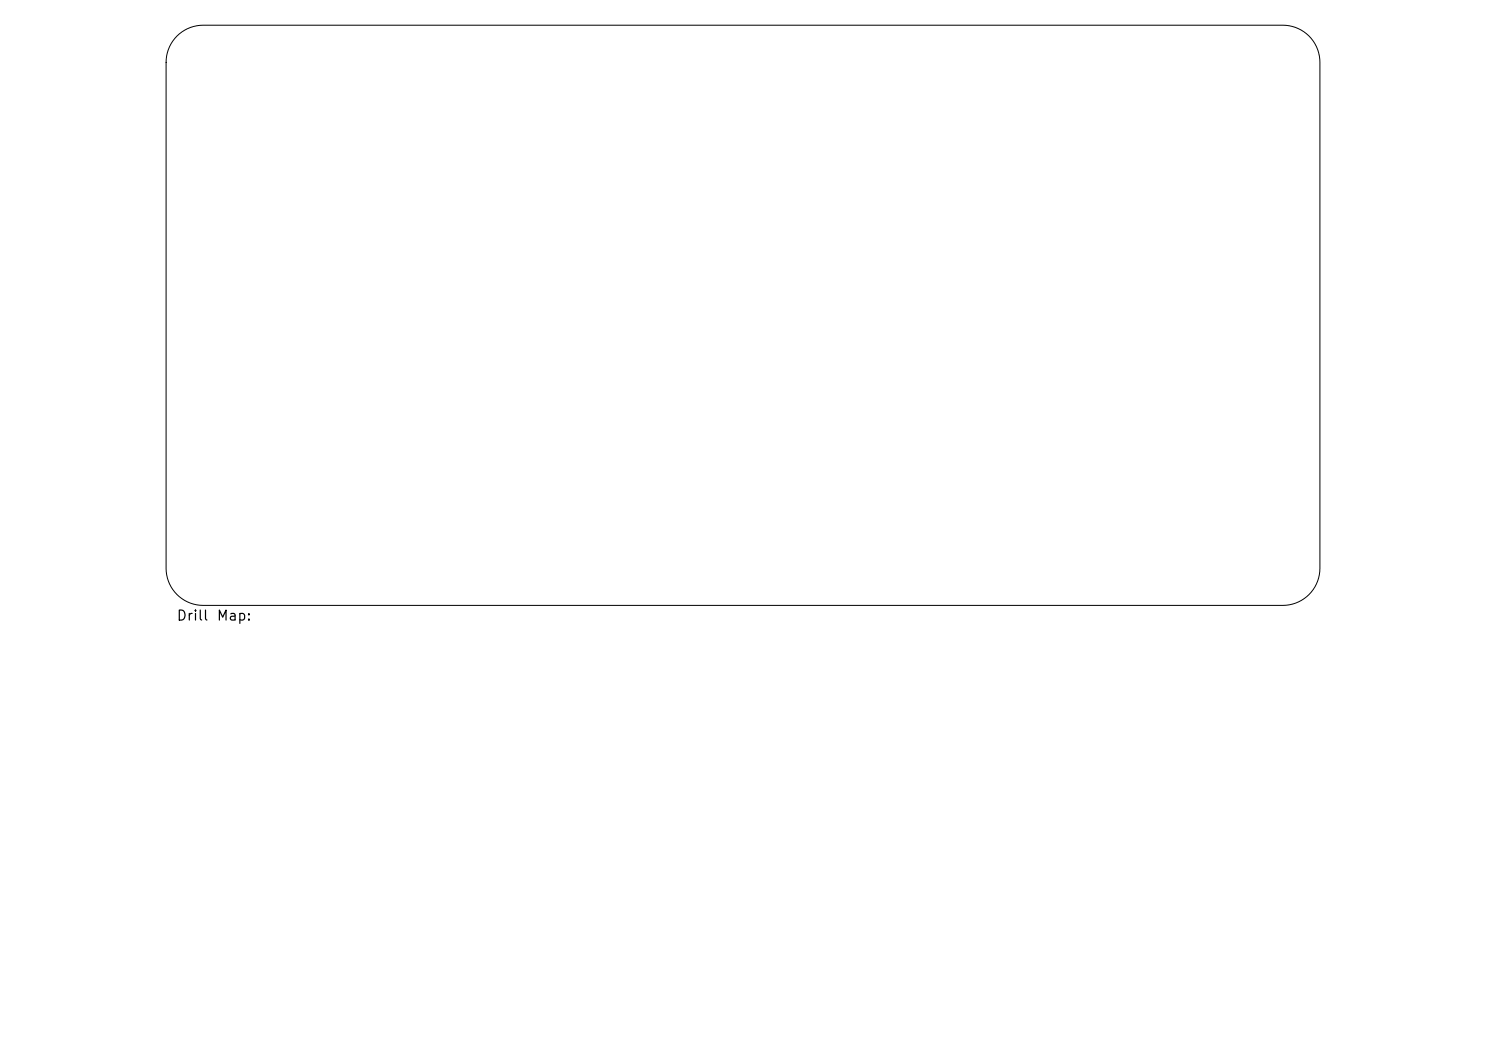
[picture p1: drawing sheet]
<svg xmlns="http://www.w3.org/2000/svg" width="297mm" height="210mm" viewBox="0 0 297 210" stroke-linecap="round" stroke-linejoin="round" font-family="sans-serif">
<defs><g id="words">
<g font-size="2">
<text x="35.2" y="124.5">Drill</text>
<text x="43.2" y="124.5">Map:</text>
</g>
</g></defs>
<path d="M35.4 7.2a7.4 7.4 0 0 1 5.2-2.2h215.8a7.4 7.4 0 0 1 7.4 7.5v101.1a7.4 7.4 0 0 1-7.4 7.4h-215.8a7.4 7.4 0 0 1-7.4-7.4v-101.1a7.4 7.4 0 0 1 2.2-5.3z" fill="none" stroke="#000" stroke-width=".2"/>
<use href="#words"/>
</svg>
